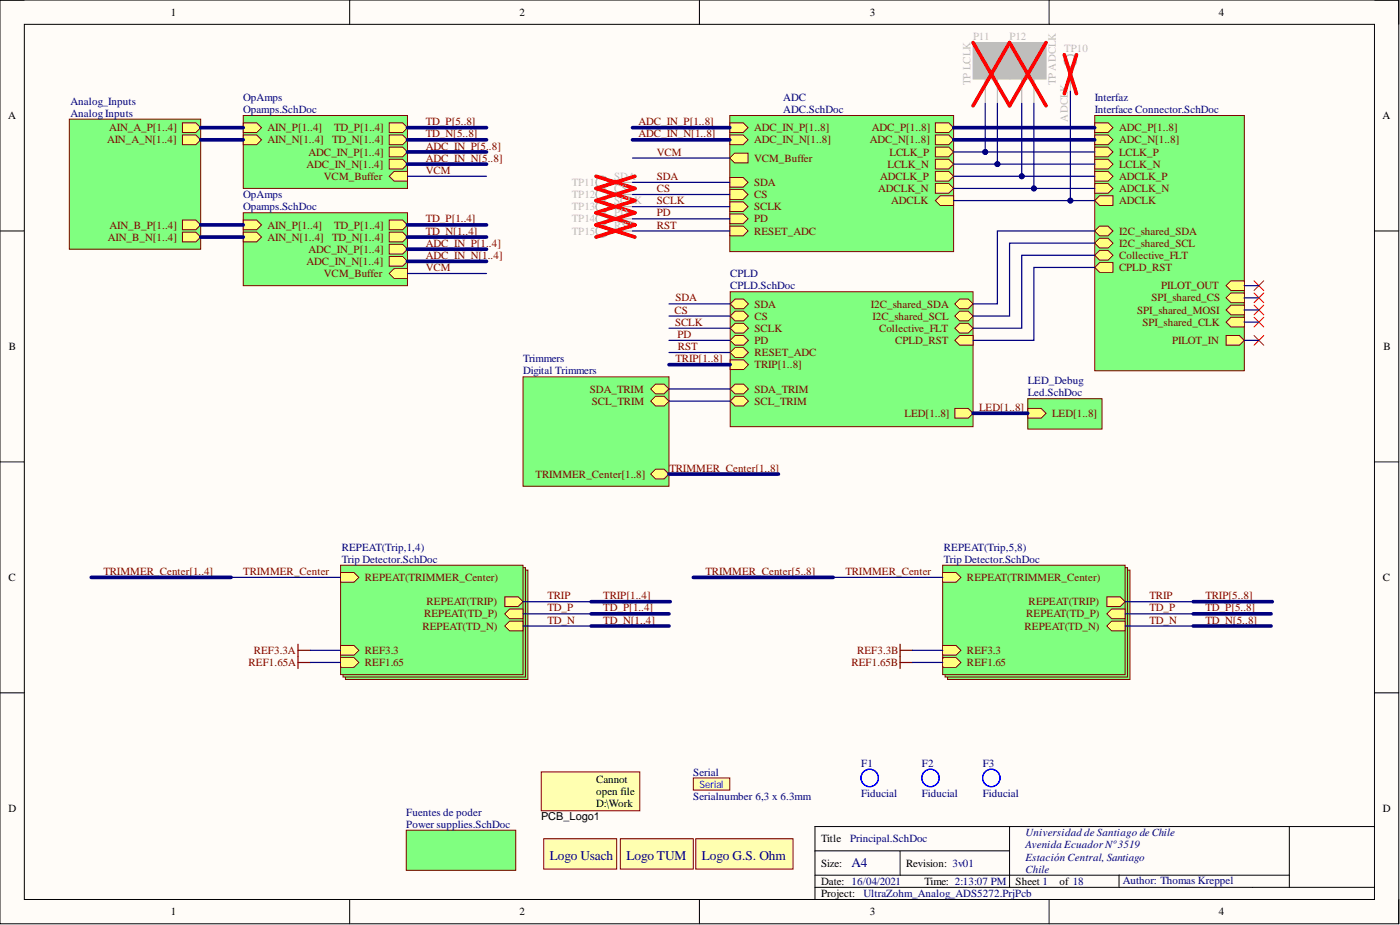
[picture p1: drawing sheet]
<svg xmlns="http://www.w3.org/2000/svg" width="292mm" height="193mm" viewBox="0 0 292 193" stroke-linecap="round" stroke-linejoin="round" font-family="sans-serif">
<defs><g id="words">
<g font-size="2.8" fill="#000080">
<text x="114.7" y="179.4">Logo Usach</text>
<text x="130.7" y="179.4">Logo TUM</text>
<text x="146.4" y="179.4">Logo G.S. Ohm</text>
<text x="177.6" y="181">A4</text>
</g>
<g font-size="2.3">
<text x="35.6" y="3.3">1</text>
<text x="108.4" y="3.3">2</text>
<text x="181.5" y="3.3">3</text>
<text x="254.3" y="3.3">4</text>
<text x="1.7" y="24.9">A</text>
<text x="288.5" y="24.9">A</text>
<text x="1.9" y="73">B</text>
<text x="288.6" y="73">B</text>
<text x="1.8" y="121.2">C</text>
<text x="288.5" y="121.2">C</text>
<text x="124.4" y="163.3">Cannot</text>
<text x="124.4" y="165.8">open file</text>
<text x="1.8" y="169.4">D</text>
<text x="112.9" y="171.2">PCB_Logo1_Altium\</text>
<text x="124.4" y="168.4">D:\Work</text>
<text x="288.5" y="169.4">D</text>
<text x="124.4" y="176">myLi</text>
<text x="124.4" y="178.5">ogo\E</text>
<text x="129.1" y="176">b\L</text>
<text x="129.8" y="178.5">SD</text>
<text x="171.3" y="175.7">Title</text>
<text x="124.4" y="181.1">_Sus</text>
<text x="128.8" y="181.1">cept</text>
<text x="171.3" y="180.8">Size:</text>
<text x="171.3" y="184.6">Date: 16/04/2021</text>
<text x="189.1" y="180.8">Revision: 3v01</text>
<text x="192.9" y="184.6">Time: 2:13:07 PM</text>
<text x="211.9" y="184.6">Sheet 1</text>
<text x="221" y="184.6">of 18</text>
<text x="35.6" y="190.9">1</text>
<text x="108.4" y="190.9">2</text>
<text x="171.3" y="187.1">Project:</text>
<text x="181.5" y="190.9">3</text>
<text x="254.3" y="190.9">4</text>
</g>
<g font-size="2.3" fill="#bfbebc">
<text x="203" y="8.4">P11</text>
<text x="210.6" y="8.4">P12</text>
<text x="222.1" y="10.9">TP10</text>
<text x="202.5" y="17.8" transform="rotate(-90 202.5 17.8)">TP LCLK</text>
<text x="206.3" y="14.7" transform="rotate(-90 206.3 14.7)">1</text>
<text x="208.9" y="14.7" transform="rotate(-90 208.9 14.7)">2</text>
<text x="213.9" y="14.7" transform="rotate(-90 213.9 14.7)">1</text>
<text x="216.5" y="14.7" transform="rotate(-90 216.5 14.7)">2</text>
<text x="220.3" y="17.8" transform="rotate(-90 220.3 17.8)">TP ADCLK</text>
<text x="222.8" y="25.4" transform="rotate(-90 222.8 25.4)">ADCLK</text>
<text x="119.3" y="38.8">TP11</text>
<text x="119.3" y="41.3">TP12</text>
<text x="128.2" y="37.5">SDA</text>
<text x="128.2" y="40.1">CS</text>
<text x="119.3" y="43.9">TP13</text>
<text x="119.3" y="46.4">TP14</text>
<text x="128.2" y="42.6">SCLK</text>
<text x="128.2" y="45.1">PD</text>
<text x="128.2" y="47.7">RST</text>
<text x="119.3" y="48.9">TP15</text>
</g>
<g font-size="2.3" fill="#000080">
<text x="14.7" y="21.8">Analog_Inputs</text>
<text x="50.8" y="21.1">OpAmps</text>
<text x="50.8" y="23.6">Opamps.SchDoc</text>
<text x="163.4" y="21.1">ADC</text>
<text x="163.4" y="23.6">ADC.SchDoc</text>
<text x="228.4" y="21.1">Interfaz</text>
<text x="228.4" y="23.6">Interface Connector.SchDoc</text>
<text x="14.7" y="24.3">Analog Inputs</text>
<text x="50.8" y="41.3">OpAmps</text>
<text x="50.8" y="43.9">Opamps.SchDoc</text>
<text x="152.4" y="57.8">CPLD</text>
<text x="152.4" y="60.4">CPLD.SchDoc</text>
<text x="109.1" y="75.6">Trimmers</text>
<text x="109.1" y="78.1">Digital Trimmers</text>
<text x="214.4" y="80.1">LED_Debug</text>
<text x="214.4" y="82.7">Led.SchDoc</text>
<text x="71.3" y="114.9">REPEAT(Trip,1,4)</text>
<text x="71.3" y="117.4">Trip Detector.SchDoc</text>
<text x="196.9" y="114.9">REPEAT(Trip,5,8)</text>
<text x="196.9" y="117.4">Trip Detector.SchDoc</text>
<text x="144.7" y="161.8">Serial</text>
<text x="179.7" y="160">F1</text>
<text x="192.4" y="160">F2</text>
<text x="205.1" y="160">F3</text>
<text x="144.7" y="166.9">Serialnumber 6,3 x 6.3mm</text>
<text x="179.7" y="166.2">Fiducial</text>
<text x="192.4" y="166.2">Fiducial</text>
<text x="205.1" y="166.2">Fiducial</text>
<text x="84.8" y="170.2">Fuentes de poder</text>
<text x="84.8" y="172.7">Power supplies.SchDoc</text>
<text x="177.4" y="175.7">Principal.SchDoc</text>
<text x="213.9" y="177">Avenida Ecuador Nº3519</text>
<text x="213.9" y="179.5">Estación Central, Santiago</text>
<text x="213.9" y="174.5">Universidad de Santiago de Chile</text>
<text x="213.9" y="182.1">Chile</text>
<text x="234.2" y="184.4">Author: Thomas Kreppel</text>
<text x="180.2" y="187.1">UltraZohm_Analog_ADS5272.PrjPcb</text>
</g>
<g font-size="2.3" fill="#800000">
<text x="22.3" y="29.9">AIN_A_N[1..4]</text>
<text x="22.8" y="27.4">AIN_A_P[1..4]</text>
<text x="55.8" y="27.4">AIN_P[1..4]</text>
<text x="55.8" y="29.9">AIN_N[1..4]</text>
<text x="69.3" y="29.9">TD_N[1..4]</text>
<text x="69.7" y="27.4">TD_P[1..4]</text>
<text x="88.8" y="28.7">TD_N[5..8]</text>
<text x="88.8" y="26.1">TD_P[5..8]</text>
<text x="133.2" y="26.1">ADC_IN_P[1..8]</text>
<text x="133.2" y="28.7">ADC_IN_N[1..8]</text>
<text x="157.3" y="29.9">ADC_IN_N[1..8]</text>
<text x="157.3" y="27.4">ADC_IN_P[1..8]</text>
<text x="181.5" y="29.9">ADC_N[1..8]</text>
<text x="181.9" y="27.4">ADC_P[1..8]</text>
<text x="233.5" y="27.4">ADC_P[1..8]</text>
<text x="233.5" y="29.9">ADC_N[1..8]</text>
<text x="64" y="35">ADC_IN_N[1..4]</text>
<text x="64.4" y="32.5">ADC_IN_P[1..4]</text>
<text x="88.8" y="31.2">ADC_IN_P[5..8]</text>
<text x="88.8" y="33.7">ADC_IN_N[5..8]</text>
<text x="137" y="32.5">VCM</text>
<text x="157.3" y="33.7">VCM_Buffer</text>
<text x="185.2" y="35">LCLK_N</text>
<text x="185.6" y="32.5">LCLK_P</text>
<text x="233.5" y="32.5">LCLK_P</text>
<text x="233.5" y="35">LCLK_N</text>
<text x="67.6" y="37.5">VCM_Buffer</text>
<text x="88.8" y="36.3">VCM</text>
<text x="137" y="37.5">SDA</text>
<text x="137" y="40.1">CS</text>
<text x="157.3" y="38.8">SDA</text>
<text x="157.3" y="41.3">CS</text>
<text x="183.2" y="40.1">ADCLK_N</text>
<text x="183.7" y="37.5">ADCLK_P</text>
<text x="233.5" y="37.5">ADCLK_P</text>
<text x="233.5" y="40.1">ADCLK_N</text>
<text x="22.8" y="47.7">AIN_B_P[1..4]</text>
<text x="55.8" y="47.7">AIN_P[1..4]</text>
<text x="69.7" y="47.7">TD_P[1..4]</text>
<text x="88.8" y="46.4">TD_P[1..4]</text>
<text x="137" y="42.6">SCLK</text>
<text x="137" y="45.1">PD</text>
<text x="137" y="47.7">RST</text>
<text x="157.3" y="43.9">SCLK</text>
<text x="157.3" y="46.4">PD</text>
<text x="185.9" y="42.6">ADCLK</text>
<text x="233.5" y="42.6">ADCLK</text>
<text x="22.5" y="50.2">AIN_B_N[1..4]</text>
<text x="55.8" y="50.2">AIN_N[1..4]</text>
<text x="64.4" y="52.7">ADC_IN_P[1..4]</text>
<text x="69.3" y="50.2">TD_N[1..4]</text>
<text x="88.8" y="48.9">TD_N[1..4]</text>
<text x="88.8" y="51.5">ADC_IN_P[1..4]</text>
<text x="157.3" y="48.9">RESET_ADC</text>
<text x="233.5" y="48.9">I2C_shared_SDA</text>
<text x="233.5" y="51.5">I2C_shared_SCL</text>
<text x="64" y="55.3">ADC_IN_N[1..4]</text>
<text x="67.6" y="57.8">VCM_Buffer</text>
<text x="88.8" y="54">ADC_IN_N[1..4]</text>
<text x="88.8" y="56.6">VCM</text>
<text x="233.5" y="54">Collective_FLT</text>
<text x="233.5" y="56.6">CPLD_RST</text>
<text x="140.8" y="65.4">CS</text>
<text x="140.9" y="62.9">SDA</text>
<text x="157.4" y="64.2">SDA</text>
<text x="181.7" y="64.2">I2C_shared_SDA</text>
<text x="237.3" y="65.4">SPI_shared_MOSI</text>
<text x="240.2" y="62.9">SPI_shared_CS</text>
<text x="242.3" y="60.4">PILOT_OUT</text>
<text x="140.8" y="68">SCLK</text>
<text x="141.4" y="70.5">PD</text>
<text x="157.4" y="69.2">SCLK</text>
<text x="157.4" y="66.7">CS</text>
<text x="157.4" y="71.8">PD</text>
<text x="182" y="66.7">I2C_shared_SCL</text>
<text x="183.4" y="69.2">Collective_FLT</text>
<text x="186.8" y="71.8">CPLD_RST</text>
<text x="238.4" y="68">SPI_shared_CLK</text>
<text x="244.6" y="71.8">PILOT_IN</text>
<text x="140.9" y="75.6">TRIP[1..8]</text>
<text x="141.4" y="73">RST</text>
<text x="157.4" y="76.8">TRIP[1..8]</text>
<text x="157.4" y="74.3">RESET_ADC</text>
<text x="123.1" y="81.9">SDA_TRIM</text>
<text x="157.4" y="81.9">SDA_TRIM</text>
<text x="123.5" y="84.4">SCL_TRIM</text>
<text x="157.4" y="84.4">SCL_TRIM</text>
<text x="188.7" y="87">LED[1..8]</text>
<text x="204.3" y="85.7">LED[1..8]</text>
<text x="219.5" y="87">LED[1..8]</text>
<text x="111.7" y="99.7">TRIMMER_Center[1..8]</text>
<text x="139.7" y="98.4">TRIMMER_Center[1..8]</text>
<text x="21.6" y="119.9">TRIMMER_Center[1..4]</text>
<text x="50.8" y="119.9">TRIMMER_Center</text>
<text x="147.2" y="119.9">TRIMMER_Center[5..8]</text>
<text x="176.4" y="119.9">TRIMMER_Center</text>
<text x="76.1" y="121.2">REPEAT(TRIMMER_Center)</text>
<text x="114.2" y="125">TRIP</text>
<text x="125.9" y="125">TRIP[1..4]</text>
<text x="201.8" y="121.2">REPEAT(TRIMMER_Center)</text>
<text x="239.8" y="125">TRIP</text>
<text x="251.5" y="125">TRIP[5..8]</text>
<text x="88.1" y="131.4">REPEAT(TD_N)</text>
<text x="88.5" y="128.8">REPEAT(TD_P)</text>
<text x="89" y="126.3">REPEAT(TRIP)</text>
<text x="114.2" y="127.6">TD_P</text>
<text x="114.2" y="130.1">TD_N</text>
<text x="125.9" y="127.6">TD_P[1..4]</text>
<text x="125.9" y="130.1">TD_N[1..4]</text>
<text x="213.8" y="131.4">REPEAT(TD_N)</text>
<text x="214.1" y="128.8">REPEAT(TD_P)</text>
<text x="214.6" y="126.3">REPEAT(TRIP)</text>
<text x="239.8" y="127.6">TD_P</text>
<text x="239.8" y="130.1">TD_N</text>
<text x="251.5" y="127.6">TD_P[5..8]</text>
<text x="251.5" y="130.1">TD_N[5..8]</text>
<text x="53" y="136.4">REF3.3A</text>
<text x="76.1" y="136.4">REF3.3</text>
<text x="178.8" y="136.4">REF3.3B</text>
<text x="201.8" y="136.4">REF3.3</text>
<text x="51.9" y="139">REF1.65A</text>
<text x="76.1" y="139">REF1.65</text>
<text x="177.6" y="139">REF1.65B</text>
<text x="201.8" y="139">REF1.65</text>
</g>
<text font-size="2.1" fill="#00f" x="145.9" y="164.4">Serial</text>
</g></defs>
<path d="M0 0h291.8v192.7h-291.8z" fill-rule="evenodd" fill="#fffcf8"/>
<path d="M0 0h291.8v192.7h-291.8z" fill="none" stroke="#000" stroke-width=".21"/>
<path d="M5.1 5.1h281.7v182.5h-281.7z" fill-rule="evenodd" fill="#fffcf8"/>
<g fill="none" stroke="#000" stroke-width=".21">
<path d="M0 0h5.1M5.1 5.1h281.7v182.5h-281.7zM73 0v5.1M145.9 0v5.1M218.9 0v5.1M286.8 0h5v5.1M0 48.2h5.1M286.8 48.2h5M0 96.4h5.1M286.8 96.4h5M0 144.5h5.1M286.8 144.5h5"/>
<path d="M170 177.5h40.6M187.8 177.5v5.1M210.6 172.4v12.7M269 172.4v12.7M286.8 172.4h-116.8v15.2M73 187.6v5.1M145.9 187.6v5.1M170 185.1h116.8M170 182.6h99M218.9 187.6v5.1M233.5 182.6v2.5M291.8 187.6v5.1"/>
</g>
<path d="M152.3 24.1h46.7v28.4h-46.7z" fill-rule="evenodd" fill="#80ff80"/>
<path d="M152.3 24.1h46.7v28.4h-46.7z" fill="none" stroke="#800000" stroke-width=".21"/>
<path d="M195.2 35.8h2.7l1.1 1-1.1 1h-2.7z" fill-rule="evenodd" fill="#ffff80"/>
<path d="M195.2 35.8h2.7l1.1 1-1.1 1h-2.7z" fill="none" stroke="#800000" stroke-width=".21"/>
<path d="M195.2 30.7h2.7l1.1 1-1.1 1h-2.7z" fill-rule="evenodd" fill="#ffff80"/>
<path d="M195.2 30.7h2.7l1.1 1-1.1 1h-2.7z" fill="none" stroke="#800000" stroke-width=".21"/>
<path d="M195.2 33.2h2.7l1.1 1-1.1 1.1h-2.7z" fill-rule="evenodd" fill="#ffff80"/>
<path d="M195.2 33.2h2.7l1.1 1-1.1 1.1h-2.7z" fill="none" stroke="#800000" stroke-width=".21"/>
<path d="M195.2 38.3h2.7l1.1 1-1.1 1h-2.7z" fill-rule="evenodd" fill="#ffff80"/>
<path d="M195.2 38.3h2.7l1.1 1-1.1 1h-2.7z" fill="none" stroke="#800000" stroke-width=".21"/>
<path d="M195.2 41.8l1-1h2.8v2.1h-2.8z" fill-rule="evenodd" fill="#ffff80"/>
<path d="M195.2 41.8l1-1h2.8v2.1h-2.8z" fill="none" stroke="#800000" stroke-width=".21"/>
<path d="M152.3 37h2.8l1 1-1 1.1h-2.8z" fill-rule="evenodd" fill="#ffff80"/>
<path d="M152.3 37h2.8l1 1-1 1.1h-2.8z" fill="none" stroke="#800000" stroke-width=".21"/>
<path d="M152.3 42.1h2.8l1 1-1 1h-2.8z" fill-rule="evenodd" fill="#ffff80"/>
<path d="M152.3 42.1h2.8l1 1-1 1h-2.8z" fill="none" stroke="#800000" stroke-width=".21"/>
<path d="M152.3 39.6h2.8l1 1-1 1h-2.8z" fill-rule="evenodd" fill="#ffff80"/>
<path d="M152.3 39.6h2.8l1 1-1 1h-2.8z" fill="none" stroke="#800000" stroke-width=".21"/>
<path d="M152.3 44.6h2.8l1 1-1 1.1h-2.8z" fill-rule="evenodd" fill="#ffff80"/>
<path d="M152.3 44.6h2.8l1 1-1 1.1h-2.8z" fill="none" stroke="#800000" stroke-width=".21"/>
<path d="M152.3 47.2h2.8l1 1-1 1h-2.8z" fill-rule="evenodd" fill="#ffff80"/>
<path d="M152.3 47.2h2.8l1 1-1 1h-2.8z" fill="none" stroke="#800000" stroke-width=".21"/>
<path d="M195.2 25.6h2.7l1.1 1-1.1 1h-2.7z" fill-rule="evenodd" fill="#ffff80"/>
<path d="M195.2 25.6h2.7l1.1 1-1.1 1h-2.7z" fill="none" stroke="#800000" stroke-width=".21"/>
<path d="M195.2 28.2h2.7l1.1 1-1.1 1h-2.7z" fill-rule="evenodd" fill="#ffff80"/>
<path d="M195.2 28.2h2.7l1.1 1-1.1 1h-2.7z" fill="none" stroke="#800000" stroke-width=".21"/>
<path d="M152.3 33l1-1h2.8v2h-2.8z" fill-rule="evenodd" fill="#ffff80"/>
<path d="M152.3 33l1-1h2.8v2h-2.8z" fill="none" stroke="#800000" stroke-width=".21"/>
<path d="M152.3 28.2h2.8l1 1-1 1h-2.8z" fill-rule="evenodd" fill="#ffff80"/>
<path d="M152.3 28.2h2.8l1 1-1 1h-2.8z" fill="none" stroke="#800000" stroke-width=".21"/>
<path d="M152.3 25.6h2.8l1 1-1 1h-2.8z" fill-rule="evenodd" fill="#ffff80"/>
<path d="M152.3 25.6h2.8l1 1-1 1h-2.8z" fill="none" stroke="#800000" stroke-width=".21"/>
<path d="M84.8 173.2h22.8v8.4h-22.8z" fill-rule="evenodd" fill="#80ff80"/>
<path d="M84.8 173.2h22.8v8.4h-22.8z" fill="none" stroke="#800000" stroke-width=".21"/>
<path d="M228.4 24.1h31.2v53.2h-31.2z" fill-rule="evenodd" fill="#80ff80"/>
<path d="M228.4 24.1h31.2v53.2h-31.2z" fill="none" stroke="#800000" stroke-width=".21"/>
<path d="M228.4 35.8h2.8l1 1-1 1h-2.8z" fill-rule="evenodd" fill="#ffff80"/>
<path d="M228.4 35.8h2.8l1 1-1 1h-2.8z" fill="none" stroke="#800000" stroke-width=".21"/>
<path d="M228.4 30.7h2.8l1 1-1 1h-2.8z" fill-rule="evenodd" fill="#ffff80"/>
<path d="M228.4 30.7h2.8l1 1-1 1h-2.8z" fill="none" stroke="#800000" stroke-width=".21"/>
<path d="M228.4 33.2h2.8l1 1-1 1.1h-2.8z" fill-rule="evenodd" fill="#ffff80"/>
<path d="M228.4 33.2h2.8l1 1-1 1.1h-2.8z" fill="none" stroke="#800000" stroke-width=".21"/>
<path d="M228.4 38.3h2.8l1 1-1 1h-2.8z" fill-rule="evenodd" fill="#ffff80"/>
<path d="M228.4 38.3h2.8l1 1-1 1h-2.8z" fill="none" stroke="#800000" stroke-width=".21"/>
<path d="M228.4 41.8l1-1h2.8v2.1h-2.8z" fill-rule="evenodd" fill="#ffff80"/>
<path d="M228.4 41.8l1-1h2.8v2.1h-2.8z" fill="none" stroke="#800000" stroke-width=".21"/>
<path d="M228.4 25.6h2.8l1 1-1 1h-2.8z" fill-rule="evenodd" fill="#ffff80"/>
<path d="M228.4 25.6h2.8l1 1-1 1h-2.8z" fill="none" stroke="#800000" stroke-width=".21"/>
<path d="M228.4 28.2h2.8l1 1-1 1h-2.8z" fill-rule="evenodd" fill="#ffff80"/>
<path d="M228.4 28.2h2.8l1 1-1 1h-2.8z" fill="none" stroke="#800000" stroke-width=".21"/>
<path d="M228.4 53.3l1-1.1h1.8l1 1.1-1 1h-1.8z" fill-rule="evenodd" fill="#ffff80"/>
<path d="M228.4 53.3l1-1.1h1.8l1 1.1-1 1h-1.8z" fill="none" stroke="#800000" stroke-width=".21"/>
<path d="M228.4 48.2l1-1h1.8l1 1-1 1h-1.8z" fill-rule="evenodd" fill="#ffff80"/>
<path d="M228.4 48.2l1-1h1.8l1 1-1 1h-1.8z" fill="none" stroke="#800000" stroke-width=".21"/>
<path d="M228.4 50.7l1-1h1.8l1 1-1 1h-1.8z" fill-rule="evenodd" fill="#ffff80"/>
<path d="M228.4 50.7l1-1h1.8l1 1-1 1h-1.8z" fill="none" stroke="#800000" stroke-width=".21"/>
<path d="M255.8 62.1l1-1h2.8v2h-2.8z" fill-rule="evenodd" fill="#ffff80"/>
<path d="M255.8 62.1l1-1h2.8v2h-2.8z" fill="none" stroke="#800000" stroke-width=".21"/>
<path d="M255.8 64.7l1-1h2.8v2h-2.8z" fill-rule="evenodd" fill="#ffff80"/>
<path d="M255.8 64.7l1-1h2.8v2h-2.8z" fill="none" stroke="#800000" stroke-width=".21"/>
<path d="M255.8 59.6l1-1h2.8v2h-2.8z" fill-rule="evenodd" fill="#ffff80"/>
<path d="M255.8 59.6l1-1h2.8v2h-2.8z" fill="none" stroke="#800000" stroke-width=".21"/>
<path d="M255.8 70h2.8l1 1-1 1h-2.8z" fill-rule="evenodd" fill="#ffff80"/>
<path d="M255.8 70h2.8l1 1-1 1h-2.8z" fill="none" stroke="#800000" stroke-width=".21"/>
<path d="M255.8 67.2l1-1h2.8v2h-2.8z" fill-rule="evenodd" fill="#ffff80"/>
<path d="M255.8 67.2l1-1h2.8v2h-2.8z" fill="none" stroke="#800000" stroke-width=".21"/>
<path d="M228.4 55.8l1-1h2.8v2h-2.8z" fill-rule="evenodd" fill="#ffff80"/>
<path d="M228.4 55.8l1-1h2.8v2h-2.8z" fill="none" stroke="#800000" stroke-width=".21"/>
<path d="M72.1 118.9h38v22.9h-38z" fill-rule="evenodd" fill="#80ff80"/>
<path d="M72.1 118.9h38v22.9h-38z" fill="none" stroke="#800000" stroke-width=".21"/>
<path d="M71.6 118.4h38v22.8h-38z" fill-rule="evenodd" fill="#80ff80"/>
<path d="M71.6 118.4h38v22.8h-38z" fill="none" stroke="#800000" stroke-width=".21"/>
<path d="M71.1 117.9h38v22.8h-38z" fill-rule="evenodd" fill="#80ff80"/>
<path d="M71.1 117.9h38v22.8h-38z" fill="none" stroke="#800000" stroke-width=".21"/>
<path d="M71.1 119.4h2.8l1 1.1-1 1h-2.8z" fill-rule="evenodd" fill="#ffff80"/>
<path d="M71.1 119.4h2.8l1 1.1-1 1h-2.8z" fill="none" stroke="#800000" stroke-width=".21"/>
<path d="M105.3 124.5h2.8l1 1-1 1h-2.8z" fill-rule="evenodd" fill="#ffff80"/>
<path d="M105.3 124.5h2.8l1 1-1 1h-2.8z" fill="none" stroke="#800000" stroke-width=".21"/>
<path d="M105.3 128.1l1-1.1h2.8v2.1h-2.8z" fill-rule="evenodd" fill="#ffff80"/>
<path d="M105.3 128.1l1-1.1h2.8v2.1h-2.8z" fill="none" stroke="#800000" stroke-width=".21"/>
<path d="M105.3 130.6l1-1h2.8v2h-2.8z" fill-rule="evenodd" fill="#ffff80"/>
<path d="M105.3 130.6l1-1h2.8v2h-2.8z" fill="none" stroke="#800000" stroke-width=".21"/>
<path d="M71.1 134.7h2.8l1 1-1 1h-2.8z" fill-rule="evenodd" fill="#ffff80"/>
<path d="M71.1 134.7h2.8l1 1-1 1h-2.8z" fill="none" stroke="#800000" stroke-width=".21"/>
<path d="M71.1 137.2h2.8l1 1-1 1h-2.8z" fill-rule="evenodd" fill="#ffff80"/>
<path d="M71.1 137.2h2.8l1 1-1 1h-2.8z" fill="none" stroke="#800000" stroke-width=".21"/>
<path d="M109.1 78.6h30.5v22.8h-30.5z" fill-rule="evenodd" fill="#80ff80"/>
<path d="M109.1 78.6h30.5v22.8h-30.5z" fill="none" stroke="#800000" stroke-width=".21"/>
<path d="M135.8 81.1l1-1h1.8l1 1-1 1.1h-1.8z" fill-rule="evenodd" fill="#ffff80"/>
<path d="M135.8 81.1l1-1h1.8l1 1-1 1.1h-1.8z" fill="none" stroke="#800000" stroke-width=".21"/>
<path d="M135.8 83.7l1-1h1.8l1 1-1 1h-1.8z" fill-rule="evenodd" fill="#ffff80"/>
<path d="M135.8 83.7l1-1h1.8l1 1-1 1h-1.8z" fill="none" stroke="#800000" stroke-width=".21"/>
<path d="M135.8 98.9l1-1h1.8l1 1-1 1h-1.8z" fill-rule="evenodd" fill="#ffff80"/>
<path d="M135.8 98.9l1-1h1.8l1 1-1 1h-1.8z" fill="none" stroke="#800000" stroke-width=".21"/>
<path d="M14.5 24.9h27.4v27.1h-27.4z" fill-rule="evenodd" fill="#80ff80"/>
<path d="M14.5 24.9h27.4v27.1h-27.4z" fill="none" stroke="#800000" stroke-width=".21"/>
<path d="M38.1 45.9h2.8l1 1-1 1h-2.8z" fill-rule="evenodd" fill="#ffff80"/>
<path d="M38.1 45.9h2.8l1 1-1 1h-2.8z" fill="none" stroke="#800000" stroke-width=".21"/>
<path d="M38.1 48.4h2.8l1 1.1-1 1h-2.8z" fill-rule="evenodd" fill="#ffff80"/>
<path d="M38.1 48.4h2.8l1 1.1-1 1h-2.8z" fill="none" stroke="#800000" stroke-width=".21"/>
<path d="M38.1 25.6h2.8l1 1-1 1h-2.8z" fill-rule="evenodd" fill="#ffff80"/>
<path d="M38.1 25.6h2.8l1 1-1 1h-2.8z" fill="none" stroke="#800000" stroke-width=".21"/>
<path d="M38.1 28.2h2.8l1 1-1 1h-2.8z" fill-rule="evenodd" fill="#ffff80"/>
<path d="M38.1 28.2h2.8l1 1-1 1h-2.8z" fill="none" stroke="#800000" stroke-width=".21"/>
<path d="M152.4 60.9h50.6v28.1h-50.6z" fill-rule="evenodd" fill="#80ff80"/>
<path d="M152.4 60.9h50.6v28.1h-50.6z" fill="none" stroke="#800000" stroke-width=".21"/>
<path d="M152.3 81.1l1.1-1h1.7l1.1 1-1.1 1.1h-1.7z" fill-rule="evenodd" fill="#ffff80"/>
<path d="M152.3 81.1l1.1-1h1.7l1.1 1-1.1 1.1h-1.7z" fill="none" stroke="#800000" stroke-width=".21"/>
<path d="M152.3 83.7l1.1-1h1.7l1.1 1-1.1 1h-1.7z" fill-rule="evenodd" fill="#ffff80"/>
<path d="M152.3 83.7l1.1-1h1.7l1.1 1-1.1 1h-1.7z" fill="none" stroke="#800000" stroke-width=".21"/>
<path d="M152.3 75.1h2.8l1.1 1-1.1 1h-2.8z" fill-rule="evenodd" fill="#ffff80"/>
<path d="M152.3 75.1h2.8l1.1 1-1.1 1h-2.8z" fill="none" stroke="#800000" stroke-width=".21"/>
<path d="M199.2 85.2h2.8l1 1-1 1h-2.8z" fill-rule="evenodd" fill="#ffff80"/>
<path d="M199.2 85.2h2.8l1 1-1 1h-2.8z" fill="none" stroke="#800000" stroke-width=".21"/>
<path d="M152.3 63.4l1.1-1h1.7l1.1 1-1.1 1h-1.7z" fill-rule="evenodd" fill="#ffff80"/>
<path d="M152.3 63.4l1.1-1h1.7l1.1 1-1.1 1h-1.7z" fill="none" stroke="#800000" stroke-width=".21"/>
<path d="M152.3 68.5l1.1-1h1.7l1.1 1-1.1 1h-1.7z" fill-rule="evenodd" fill="#ffff80"/>
<path d="M152.3 68.5l1.1-1h1.7l1.1 1-1.1 1h-1.7z" fill="none" stroke="#800000" stroke-width=".21"/>
<path d="M152.3 65.9l1.1-1h1.7l1.1 1-1.1 1h-1.7z" fill-rule="evenodd" fill="#ffff80"/>
<path d="M152.3 65.9l1.1-1h1.7l1.1 1-1.1 1h-1.7z" fill="none" stroke="#800000" stroke-width=".21"/>
<path d="M152.3 71l1.1-1h1.7l1.1 1-1.1 1h-1.7z" fill-rule="evenodd" fill="#ffff80"/>
<path d="M152.3 71l1.1-1h1.7l1.1 1-1.1 1h-1.7z" fill="none" stroke="#800000" stroke-width=".21"/>
<path d="M152.3 73.5l1.1-1h1.7l1.1 1-1.1 1.1h-1.7z" fill-rule="evenodd" fill="#ffff80"/>
<path d="M152.3 73.5l1.1-1h1.7l1.1 1-1.1 1.1h-1.7z" fill="none" stroke="#800000" stroke-width=".21"/>
<path d="M199.2 68.5l1-1h1.8l1 1-1 1h-1.8z" fill-rule="evenodd" fill="#ffff80"/>
<path d="M199.2 68.5l1-1h1.8l1 1-1 1h-1.8z" fill="none" stroke="#800000" stroke-width=".21"/>
<path d="M199.2 63.4l1-1h1.8l1 1-1 1h-1.8z" fill-rule="evenodd" fill="#ffff80"/>
<path d="M199.2 63.4l1-1h1.8l1 1-1 1h-1.8z" fill="none" stroke="#800000" stroke-width=".21"/>
<path d="M199.2 65.9l1-1h1.8l1 1-1 1h-1.8z" fill-rule="evenodd" fill="#ffff80"/>
<path d="M199.2 65.9l1-1h1.8l1 1-1 1h-1.8z" fill="none" stroke="#800000" stroke-width=".21"/>
<path d="M199.2 71l1-1h2.8v2h-2.8z" fill-rule="evenodd" fill="#ffff80"/>
<path d="M199.2 71l1-1h2.8v2h-2.8z" fill="none" stroke="#800000" stroke-width=".21"/>
<path d="M214.4 83.2h15.5v6.3h-15.5z" fill-rule="evenodd" fill="#80ff80"/>
<path d="M214.4 83.2h15.5v6.3h-15.5z" fill="none" stroke="#800000" stroke-width=".21"/>
<path d="M214.4 85.2h2.8l1.1 1-1.1 1h-2.8z" fill-rule="evenodd" fill="#ffff80"/>
<path d="M214.4 85.2h2.8l1.1 1-1.1 1h-2.8z" fill="none" stroke="#800000" stroke-width=".21"/>
<path d="M113.4 175h15.3v6.3h-15.3z" fill-rule="evenodd" fill="#ffffb0"/>
<path d="M113.4 175h15.3v6.3h-15.3z" fill="none" stroke="#800000" stroke-width=".21"/>
<path d="M129.4 175h15.3v6.3h-15.3z" fill-rule="evenodd" fill="#ffffb0"/>
<path d="M129.4 175h15.3v6.3h-15.3z" fill="none" stroke="#800000" stroke-width=".21"/>
<path d="M145.2 175h20.3v6.3h-20.3z" fill-rule="evenodd" fill="#ffffb0"/>
<path d="M145.2 175h20.3v6.3h-20.3z" fill="none" stroke="#800000" stroke-width=".21"/>
<path d="M50.8 24.1h34.2v15.2h-34.2z" fill-rule="evenodd" fill="#80ff80"/>
<path d="M50.8 24.1h34.2v15.2h-34.2z" fill="none" stroke="#800000" stroke-width=".21"/>
<path d="M81.2 30.7h2.8l1 1-1 1h-2.8z" fill-rule="evenodd" fill="#ffff80"/>
<path d="M81.2 30.7h2.8l1 1-1 1h-2.8z" fill="none" stroke="#800000" stroke-width=".21"/>
<path d="M81.2 25.6h2.8l1 1-1 1h-2.8z" fill-rule="evenodd" fill="#ffff80"/>
<path d="M81.2 25.6h2.8l1 1-1 1h-2.8z" fill="none" stroke="#800000" stroke-width=".21"/>
<path d="M50.8 25.6h2.7l1.1 1-1.1 1h-2.7z" fill-rule="evenodd" fill="#ffff80"/>
<path d="M50.8 25.6h2.7l1.1 1-1.1 1h-2.7z" fill="none" stroke="#800000" stroke-width=".21"/>
<path d="M50.8 28.2h2.7l1.1 1-1.1 1h-2.7z" fill-rule="evenodd" fill="#ffff80"/>
<path d="M50.8 28.2h2.7l1.1 1-1.1 1h-2.7z" fill="none" stroke="#800000" stroke-width=".21"/>
<path d="M81.2 33.2h2.8l1 1-1 1.1h-2.8z" fill-rule="evenodd" fill="#ffff80"/>
<path d="M81.2 33.2h2.8l1 1-1 1.1h-2.8z" fill="none" stroke="#800000" stroke-width=".21"/>
<path d="M81.2 28.2h2.8l1 1-1 1h-2.8z" fill-rule="evenodd" fill="#ffff80"/>
<path d="M81.2 28.2h2.8l1 1-1 1h-2.8z" fill="none" stroke="#800000" stroke-width=".21"/>
<path d="M81.2 36.8l1-1h2.8v2h-2.8z" fill-rule="evenodd" fill="#ffff80"/>
<path d="M81.2 36.8l1-1h2.8v2h-2.8z" fill="none" stroke="#800000" stroke-width=".21"/>
<path d="M50.8 44.4h34.2v15.2h-34.2z" fill-rule="evenodd" fill="#80ff80"/>
<path d="M50.8 44.4h34.2v15.2h-34.2z" fill="none" stroke="#800000" stroke-width=".21"/>
<path d="M81.2 45.9h2.8l1 1-1 1h-2.8z" fill-rule="evenodd" fill="#ffff80"/>
<path d="M81.2 45.9h2.8l1 1-1 1h-2.8z" fill="none" stroke="#800000" stroke-width=".21"/>
<path d="M81.2 48.4h2.8l1 1.1-1 1h-2.8z" fill-rule="evenodd" fill="#ffff80"/>
<path d="M81.2 48.4h2.8l1 1.1-1 1h-2.8z" fill="none" stroke="#800000" stroke-width=".21"/>
<path d="M81.2 57.1l1-1.1h2.8v2.1h-2.8z" fill-rule="evenodd" fill="#ffff80"/>
<path d="M81.2 57.1l1-1.1h2.8v2.1h-2.8z" fill="none" stroke="#800000" stroke-width=".21"/>
<path d="M50.8 48.4h2.7l1.1 1.1-1.1 1h-2.7z" fill-rule="evenodd" fill="#ffff80"/>
<path d="M50.8 48.4h2.7l1.1 1.1-1.1 1h-2.7z" fill="none" stroke="#800000" stroke-width=".21"/>
<path d="M81.2 53.5h2.8l1 1-1 1h-2.8z" fill-rule="evenodd" fill="#ffff80"/>
<path d="M81.2 53.5h2.8l1 1-1 1h-2.8z" fill="none" stroke="#800000" stroke-width=".21"/>
<path d="M50.8 45.9h2.7l1.1 1-1.1 1h-2.7z" fill-rule="evenodd" fill="#ffff80"/>
<path d="M50.8 45.9h2.7l1.1 1-1.1 1h-2.7z" fill="none" stroke="#800000" stroke-width=".21"/>
<path d="M81.2 51h2.8l1 1-1 1h-2.8z" fill-rule="evenodd" fill="#ffff80"/>
<path d="M81.2 51h2.8l1 1-1 1h-2.8z" fill="none" stroke="#800000" stroke-width=".21"/>
<path d="M261.6 58.6l2.1 2M263.7 58.6l-2.1 2M261.6 70l2.1 2M261.6 61.1l2.1 2M261.6 63.7l2.1 2M261.6 66.2l2.1 2M263.7 70l-2.1 2M263.7 61.1l-2.1 2M263.7 63.7l-2.1 2M263.7 66.2l-2.1 2" fill="none" stroke="#f00" stroke-width=".21"/>
<path d="M62.2 134.4v5.1M62.2 138.2h2.5M62.2 135.7h2.5" fill="none" stroke="#800000" stroke-width=".25"/>
<path d="M197.7 118.9h38.1v22.9h-38.1z" fill-rule="evenodd" fill="#80ff80"/>
<path d="M197.7 118.9h38.1v22.9h-38.1z" fill="none" stroke="#800000" stroke-width=".21"/>
<path d="M197.2 118.4h38.1v22.8h-38.1z" fill-rule="evenodd" fill="#80ff80"/>
<path d="M197.2 118.4h38.1v22.8h-38.1z" fill="none" stroke="#800000" stroke-width=".21"/>
<path d="M196.7 117.9h38v22.8h-38z" fill-rule="evenodd" fill="#80ff80"/>
<path d="M196.7 117.9h38v22.8h-38z" fill="none" stroke="#800000" stroke-width=".21"/>
<path d="M196.7 119.4h2.8l1 1.1-1 1h-2.8z" fill-rule="evenodd" fill="#ffff80"/>
<path d="M196.7 119.4h2.8l1 1.1-1 1h-2.8z" fill="none" stroke="#800000" stroke-width=".21"/>
<path d="M230.9 124.5h2.8l1 1-1 1h-2.8z" fill-rule="evenodd" fill="#ffff80"/>
<path d="M230.9 124.5h2.8l1 1-1 1h-2.8z" fill="none" stroke="#800000" stroke-width=".21"/>
<path d="M230.9 128.1l1.1-1.1h2.7v2.1h-2.7z" fill-rule="evenodd" fill="#ffff80"/>
<path d="M230.9 128.1l1.1-1.1h2.7v2.1h-2.7z" fill="none" stroke="#800000" stroke-width=".21"/>
<path d="M230.9 130.6l1.1-1h2.7v2h-2.7z" fill-rule="evenodd" fill="#ffff80"/>
<path d="M230.9 130.6l1.1-1h2.7v2h-2.7z" fill="none" stroke="#800000" stroke-width=".21"/>
<path d="M196.7 134.7h2.8l1 1-1 1h-2.8z" fill-rule="evenodd" fill="#ffff80"/>
<path d="M196.7 134.7h2.8l1 1-1 1h-2.8z" fill="none" stroke="#800000" stroke-width=".21"/>
<path d="M196.7 137.2h2.8l1 1-1 1h-2.8z" fill-rule="evenodd" fill="#ffff80"/>
<path d="M196.7 137.2h2.8l1 1-1 1h-2.8z" fill="none" stroke="#800000" stroke-width=".21"/>
<path d="M187.8 134.4v5.1M187.8 138.2h2.5M187.8 135.7h2.5" fill="none" stroke="#800000" stroke-width=".25"/>
<path d="M112.9 161h20.6v8.1h-20.6z" fill-rule="evenodd" fill="#ffffb0"/>
<path d="M112.9 161h20.6v8.1h-20.6z" fill="none" stroke="#800000" stroke-width=".21"/>
<path d="M144.7 162.3h7.6v2.5h-7.6z" fill-rule="evenodd" fill="#ffffb0"/>
<path d="M144.7 162.3h7.6v2.5h-7.6z" fill="none" stroke="#800000" stroke-width=".21"/>
<g fill="none" stroke="#bfbebc" stroke-width=".25">
<path d="M223.3 14v5M126.9 38h5.1M126.9 40.6h5.1M126.9 43.1h5.1M126.9 45.6h5.1M126.9 48.2h5.1"/>
<circle cx="223.3" cy="12.7" r="1.27"/>
<circle cx="125.6" cy="38" r="1.27"/>
<circle cx="125.6" cy="45.6" r="1.27"/>
<circle cx="125.6" cy="40.6" r="1.27"/>
<circle cx="125.6" cy="48.2" r="1.27"/>
<circle cx="125.6" cy="43.1" r="1.27"/>
</g>
<path d="M222.1 11.4l2.5 8.1M224.6 11.4l-2.5 8.1M124.4 36.8l8.1 2.5-8.1 2.5 8.1 2.6-8.1 2.5 8.1 2.6M132.5 36.8l-8.1 2.5 8.1 2.5-8.1 2.6 8.1 2.5-8.1 2.6" fill="none" stroke="#f00" stroke-width=".76"/>
<path d="M203 8.9h7.6v7.6h-7.6z" fill-rule="evenodd" fill="#bfbebc"/>
<path d="M203 8.9h7.6v7.6h-7.6z" fill="none" stroke="#bfbebc" stroke-width=".21"/>
<path d="M205.6 16.5v5.1M208.1 16.5v5.1" fill="none" stroke="#bfbebc" stroke-width=".25"/>
<path d="M203 8.9l7.6 13.2M210.6 8.9l-7.6 13.2" fill="none" stroke="#f00" stroke-width=".76"/>
<path d="M210.6 8.9h7.7v7.6h-7.7z" fill-rule="evenodd" fill="#bfbebc"/>
<path d="M210.6 8.9h7.7v7.6h-7.7z" fill="none" stroke="#bfbebc" stroke-width=".21"/>
<path d="M213.2 16.5v5.1M215.7 16.5v5.1" fill="none" stroke="#bfbebc" stroke-width=".25"/>
<path d="M210.6 8.9l7.7 13.2M218.3 8.9l-7.7 13.2" fill="none" stroke="#f00" stroke-width=".76"/>
<g fill="none" stroke="#00f" stroke-width=".25">
<circle cx="181.5" cy="162.3" r="1.82"/>
<circle cx="194.1" cy="162.3" r="1.82"/>
<circle cx="206.8" cy="162.3" r="1.82"/>
</g>
<g fill="none" stroke="#000080" stroke-width=".25">
<path d="M85 36.8h16.5M132 38h20.3M132 33h20.3M85 57.1h16.5M132 48.2h20.3M132 45.6h20.3M132 43.1h20.3M132 40.6h20.3M199 41.8h29.4M139.6 73.5h12.7M139.6 71h12.7M139.6 68.5h12.7"/>
<path d="M139.6 65.9h12.7M139.6 63.4h12.7M139.6 83.7h12.7M139.6 81.1h12.7M48.2 120.5h22.9M64.7 138.2h6.4M64.7 135.7h6.4M109.1 130.6h14.2M109.1 128.1h14.2M109.1 125.5h14.2M173.8 120.5h22.9M190.3 138.2h6.4"/>
<path d="M190.3 135.7h6.4"/>
</g>
<circle cx="223.3" cy="41.8" r=".51" fill="#000080"/>
<circle cx="223.3" cy="41.8" r=".51" fill="none" stroke="#000080" stroke-width=".21"/>
<path d="M199 39.3h29.4" fill="none" stroke="#000080" stroke-width=".25"/>
<circle cx="215.7" cy="39.3" r=".51" fill="#000080"/>
<circle cx="215.7" cy="39.3" r=".51" fill="none" stroke="#000080" stroke-width=".21"/>
<path d="M199 36.8h29.4" fill="none" stroke="#000080" stroke-width=".25"/>
<circle cx="213.2" cy="36.8" r=".51" fill="#000080"/>
<circle cx="213.2" cy="36.8" r=".51" fill="none" stroke="#000080" stroke-width=".21"/>
<path d="M199 34.2h29.4" fill="none" stroke="#000080" stroke-width=".25"/>
<circle cx="208.1" cy="34.2" r=".51" fill="#000080"/>
<circle cx="208.1" cy="34.2" r=".51" fill="none" stroke="#000080" stroke-width=".21"/>
<path d="M199 31.7h29.4" fill="none" stroke="#000080" stroke-width=".25"/>
<circle cx="205.6" cy="31.7" r=".51" fill="#000080"/>
<circle cx="205.6" cy="31.7" r=".51" fill="none" stroke="#000080" stroke-width=".21"/>
<path d="M223.3 19v22.8M228.4 53.3h-15.2v15.2h-10.2M228.4 50.7h-17.8v15.2h-7.6M228.4 48.2h-20.3v15.2h-5.1M259.6 59.6h3.1M259.6 71h3.1M259.6 67.2h3.1M259.6 64.7h3.1M259.6 62.1h3.1M234.7 130.6h14.3M234.7 128.1h14.3M234.7 125.5h14.3" fill="none" stroke="#000080" stroke-width=".25"/>
<circle cx="223.3" cy="41.8" r=".51" fill="#000080"/>
<circle cx="223.3" cy="41.8" r=".51" fill="none" stroke="#000080" stroke-width=".21"/>
<path d="M205.6 21.6v10.1M228.4 55.8h-12.7v15.2h-12.7" fill="none" stroke="#000080" stroke-width=".25"/>
<circle cx="205.6" cy="31.7" r=".51" fill="#000080"/>
<circle cx="205.6" cy="31.7" r=".51" fill="none" stroke="#000080" stroke-width=".21"/>
<path d="M208.1 21.6v12.6" fill="none" stroke="#000080" stroke-width=".25"/>
<circle cx="208.1" cy="34.2" r=".51" fill="#000080"/>
<circle cx="208.1" cy="34.2" r=".51" fill="none" stroke="#000080" stroke-width=".21"/>
<path d="M213.2 21.6v15.2" fill="none" stroke="#000080" stroke-width=".25"/>
<circle cx="213.2" cy="36.8" r=".51" fill="#000080"/>
<circle cx="213.2" cy="36.8" r=".51" fill="none" stroke="#000080" stroke-width=".21"/>
<path d="M215.7 21.6v17.7" fill="none" stroke="#000080" stroke-width=".25"/>
<circle cx="215.7" cy="39.3" r=".51" fill="#000080"/>
<circle cx="215.7" cy="39.3" r=".51" fill="none" stroke="#000080" stroke-width=".21"/>
<g fill="none" stroke="#000080" stroke-width=".76">
<path d="M41.9 29.2h8.9M41.9 26.6h8.9M85 29.2h16.5M85 26.6h16.5M85 34.2h16.5M85 31.7h16.5M132 29.2h20.3M132 26.6h20.3M199 29.2h29.4M199 26.6h29.4M41.9 49.5h8.9M41.9 46.9h8.9"/>
<path d="M85 49.5h16.5M85 46.9h16.5M85 54.5h16.5M85 52h16.5M139.6 76.1h12.7M139.6 98.9h22.8M203 86.2h11.4M19 120.5h29.2M123.3 128.1h16.3M123.3 130.6h16.3M123.3 125.5h16.5M144.7 120.5h29.1"/>
<path d="M249 128.1h16.2M249 130.6h16.2M249 125.5h16.5"/>
</g>
<use href="#words"/>
</svg>
